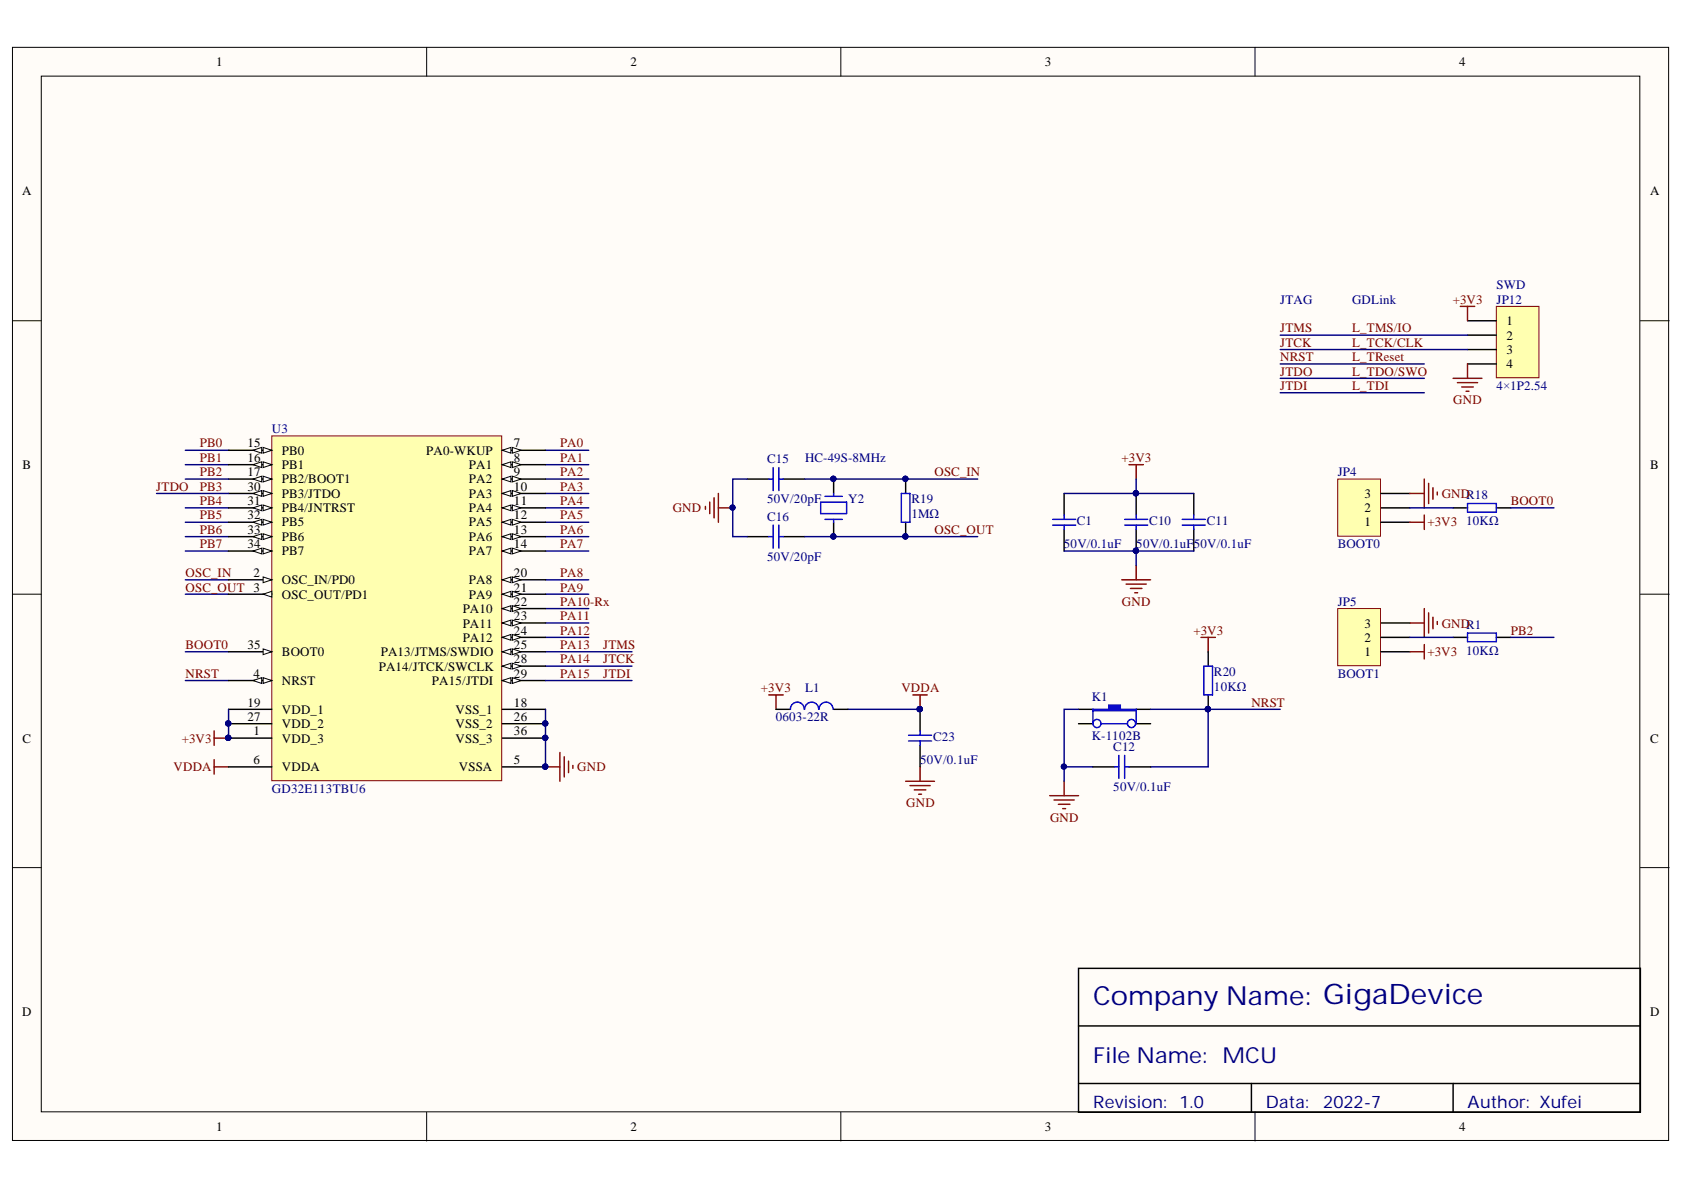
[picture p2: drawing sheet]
<svg xmlns="http://www.w3.org/2000/svg" width="297mm" height="210mm" viewBox="0 0 297 210" stroke-linecap="round" stroke-linejoin="round" font-family="sans-serif">
<defs><g id="words">
<text font-size="4.6" fill="#000080" x="192.8" y="177.2">Company Name: GigaDevice</text>
<text font-size="3.9" fill="#000080" x="192.8" y="187.6">File Name: MCU</text>
<g font-size="3" fill="#000080">
<text x="192.8" y="195.4">Revision:</text>
<text x="208" y="195.4">1.0</text>
<text x="223.3" y="195.4">Data:</text>
<text x="233.4" y="195.4">2022-7</text>
<text x="258.9" y="195.4">Author: Xufei</text>
</g>
<g font-size="2.3">
<text x="38.1" y="11.7">1</text>
<text x="111.2" y="11.7">2</text>
<text x="184.3" y="11.7">3</text>
<text x="257.4" y="11.7">4</text>
<text x="3.9" y="34.5">A</text>
<text x="291.1" y="34.5">A</text>
<text x="265.7" y="57.4">1</text>
<text x="265.7" y="59.9">2</text>
<text x="265.7" y="62.4">3</text>
<text x="265.7" y="65">4</text>
<text x="4" y="82.7">B</text>
<text x="43.6" y="78.9">15</text>
<text x="43.6" y="81.5">16</text>
<text x="43.6" y="84">17</text>
<text x="49.7" y="80.2">PB0</text>
<text x="49.7" y="82.7">PB1</text>
<text x="75.2" y="80.2">PA0-WKUP</text>
<text x="82.7" y="82.7">PA1</text>
<text x="90.7" y="78.9">7</text>
<text x="90.7" y="81.5">8</text>
<text x="90.7" y="84">9</text>
<text x="291.1" y="82.7">B</text>
<text x="43.6" y="86.5">30</text>
<text x="43.6" y="89.1">31</text>
<text x="49.7" y="85.3">PB2/BOOT1</text>
<text x="49.7" y="87.8">PB3/JTDO</text>
<text x="82.7" y="85.3">PA2</text>
<text x="82.7" y="87.8">PA3</text>
<text x="90.7" y="86.5">10</text>
<text x="90.7" y="89.1">11</text>
<text x="240.7" y="87.8">3</text>
<text x="43.6" y="91.6">32</text>
<text x="43.6" y="94.1">33</text>
<text x="49.7" y="90.3">PB4/JNTRST</text>
<text x="49.7" y="92.9">PB5</text>
<text x="49.7" y="95.4">PB6</text>
<text x="82.7" y="90.3">PA4</text>
<text x="82.7" y="92.9">PA5</text>
<text x="82.7" y="95.4">PA6</text>
<text x="90.7" y="91.6">12</text>
<text x="90.7" y="94.1">13</text>
<text x="240.7" y="92.9">1</text>
<text x="240.7" y="90.3">2</text>
<text x="43.6" y="96.7">34</text>
<text x="44.7" y="101.7">2</text>
<text x="49.7" y="97.9">PB7</text>
<text x="82.7" y="97.9">PA7</text>
<text x="90.7" y="96.7">14</text>
<text x="90.7" y="101.7">20</text>
<text x="49.7" y="103">OSC_IN/PD0</text>
<text x="49.7" y="105.6">OSC_OUT/PD1</text>
<text x="82.7" y="103">PA8</text>
<text x="82.7" y="105.6">PA9</text>
<text x="90.7" y="106.9">22</text>
<text x="90.7" y="104.4">21</text>
<text x="81.6" y="108.2">PA10</text>
<text x="81.6" y="110.7">PA11</text>
<text x="81.6" y="113.2">PA12</text>
<text x="90.7" y="109.4">23</text>
<text x="90.7" y="112">24</text>
<text x="240.7" y="113.2">2</text>
<text x="240.7" y="110.7">3</text>
<text x="43.6" y="114.5">35</text>
<text x="44.7" y="119.6">4</text>
<text x="49.7" y="115.8">BOOT0</text>
<text x="66.8" y="118.3">PA14/JTCK/SWCLK</text>
<text x="67.1" y="115.8">PA13/JTMS/SWDIO</text>
<text x="90.7" y="114.5">25</text>
<text x="90.7" y="117">28</text>
<text x="90.7" y="119.6">29</text>
<text x="240.7" y="115.8">1</text>
<text x="43.6" y="124.6">19</text>
<text x="49.7" y="120.8">NRST</text>
<text x="49.7" y="125.9">VDD_1</text>
<text x="76.2" y="120.8">PA15/JTDI</text>
<text x="80.3" y="125.9">VSS_1</text>
<text x="90.7" y="124.6">18</text>
<text x="4" y="131">C</text>
<text x="43.6" y="127.2">27</text>
<text x="44.7" y="129.7">1</text>
<text x="49.7" y="128.4">VDD_2</text>
<text x="49.7" y="131">VDD_3</text>
<text x="80.3" y="128.4">VSS_2</text>
<text x="80.3" y="131">VSS_3</text>
<text x="90.7" y="127.2">26</text>
<text x="90.7" y="129.7">36</text>
<text x="291.1" y="131">C</text>
<text x="44.7" y="134.8">6</text>
<text x="49.7" y="136">VDDA</text>
<text x="80.9" y="136">VSSA</text>
<text x="90.7" y="134.8">5</text>
<text x="3.9" y="179.2">D</text>
<text x="291.1" y="179.2">D</text>
<text x="38.1" y="199.5">1</text>
<text x="111.2" y="199.5">2</text>
<text x="184.3" y="199.5">3</text>
<text x="257.4" y="199.5">4</text>
</g>
<g font-size="2.3" fill="#000080">
<text x="225.8" y="53.6">JTAG</text>
<text x="238.5" y="53.6">GDLink</text>
<text x="263.9" y="53.6">JP12</text>
<text x="263.9" y="51">SWD</text>
<text x="263.9" y="68.8">4×1P2.54</text>
<text x="48" y="76.4">U3</text>
<text x="135.3" y="81.7">C15</text>
<text x="142" y="81.5">HC-49S-8MHz</text>
<text x="236" y="84">JP4</text>
<text x="135.3" y="88.8">50V/20pF</text>
<text x="149.6" y="88.8">Y2</text>
<text x="160.8" y="88.8">R19</text>
<text x="135.3" y="91.8">C16</text>
<text x="160.8" y="91.3">1MΩ</text>
<text x="189.9" y="92.6">C1</text>
<text x="202.7" y="92.6">C10</text>
<text x="212.9" y="92.6">C11</text>
<text x="258.6" y="92.6">10KΩ</text>
<text x="135.3" y="98.9">50V/20pF</text>
<text x="187.7" y="96.7">50V/0.1uF</text>
<text x="200.4" y="96.7">50V/0.1uF</text>
<text x="210.6" y="96.7">50V/0.1uF</text>
<text x="236" y="96.7">BOOT0</text>
<text x="236" y="106.9">JP5</text>
<text x="214.1" y="119.3">R20</text>
<text x="236" y="119.6">BOOT1</text>
<text x="258.6" y="115.5">10KΩ</text>
<text x="142" y="122.1">L1</text>
<text x="192.6" y="123.6">K1</text>
<text x="214.1" y="121.8">10KΩ</text>
<text x="136.8" y="127.2">0603-22R</text>
<text x="164.6" y="130.7">C23</text>
<text x="192.6" y="130.5">K-1102B</text>
<text x="162.3" y="134.8">50V/0.1uF</text>
<text x="196.4" y="132.5">C12</text>
<text x="48" y="139.8">GD32E113TBU6</text>
<text x="196.4" y="139.6">50V/0.1uF</text>
</g>
<g font-size="2.3" fill="#800000">
<text x="256.3" y="53.6">+3V3</text>
<text x="225.8" y="58.6">JTMS</text>
<text x="238.5" y="58.6">L_TMS/IO</text>
<text x="225.8" y="61.2">JTCK</text>
<text x="225.8" y="63.7">NRST</text>
<text x="238.5" y="61.2">L_TCK/CLK</text>
<text x="238.5" y="63.7">L_TReset</text>
<text x="225.8" y="68.8">JTDI</text>
<text x="225.8" y="66.2">JTDO</text>
<text x="238.5" y="68.8">L_TDI</text>
<text x="238.5" y="66.2">L_TDO/SWO</text>
<text x="256.3" y="71.3">GND</text>
<text x="35.3" y="81.5">PB1</text>
<text x="35.3" y="78.9">PB0</text>
<text x="35.3" y="84">PB2</text>
<text x="98.8" y="78.9">PA0</text>
<text x="98.8" y="81.5">PA1</text>
<text x="98.8" y="84">PA2</text>
<text x="164.8" y="84">OSC_IN</text>
<text x="197.8" y="81.5">+3V3</text>
<text x="27.6" y="86.5">JTDO</text>
<text x="35.3" y="86.5">PB3</text>
<text x="35.3" y="89.1">PB4</text>
<text x="98.8" y="86.5">PA3</text>
<text x="98.8" y="89.1">PA4</text>
<text x="254.3" y="87.8">GNDR18</text>
<text x="266.5" y="89.1">BOOT0</text>
<text x="35.3" y="94.1">PB6</text>
<text x="35.3" y="91.6">PB5</text>
<text x="98.8" y="94.1">PA6</text>
<text x="98.8" y="91.6">PA5</text>
<text x="118.7" y="90.3">GND</text>
<text x="164.8" y="94.1">OSC_OUT</text>
<text x="251.8" y="92.9">+3V3</text>
<text x="32.7" y="101.7">OSC_IN</text>
<text x="35.3" y="96.7">PB7</text>
<text x="98.8" y="96.7">PA7</text>
<text x="98.8" y="101.7">PA8</text>
<text x="32.7" y="104.4">OSC_OUT 3</text>
<text x="98.8" y="104.4">PA9</text>
<text x="98.8" y="106.9">PA10-Rx</text>
<text x="197.9" y="106.9">GND</text>
<text x="98.8" y="112">PA12</text>
<text x="98.8" y="109.4">PA11</text>
<text x="210.5" y="112">+3V3</text>
<text x="254.3" y="110.7">GNDR1</text>
<text x="266.5" y="112">PB2</text>
<text x="32.7" y="119.6">NRST</text>
<text x="32.7" y="114.5">BOOT0</text>
<text x="98.8" y="114.5">PA13</text>
<text x="98.8" y="117">PA14</text>
<text x="98.8" y="119.6">PA15</text>
<text x="106.4" y="114.5">JTMS</text>
<text x="106.4" y="117">JTCK</text>
<text x="106.4" y="119.6">JTDI</text>
<text x="251.8" y="115.8">+3V3</text>
<text x="134.2" y="122.1">+3V3</text>
<text x="159" y="122.1">VDDA</text>
<text x="220.7" y="124.6">NRST</text>
<text x="32.1" y="131">+3V3</text>
<text x="30.6" y="136">VDDA</text>
<text x="101.8" y="136">GND</text>
<text x="159.8" y="142.4">GND</text>
<text x="185.2" y="144.9">GND</text>
</g>
</g></defs>
<g fill="#fffcf8" stroke="#000" stroke-width=".18">
<path d="M2.2 8.4h292.1v192.8h-292.1z"/>
<path d="M7.3 13.4h281.9v182.7h-281.9z"/>
</g>
<path d="M75.3 8.4v5M148.3 8.4v5M221.4 8.4v5M2.2 56.6h5.1M289.3 56.6h5.1M2.2 104.8h5.1M289.3 104.8h5.1M2.2 153h5.1M289.3 153h5.1M75.3 196.2v5.1M148.3 196.2v5.1M221.4 196.2v5.1" fill="none" stroke="#000" stroke-width=".18"/>
<g fill="none" stroke="#000" stroke-width=".25">
<path d="M131.8 84.5h3.8M131.8 94.7h3.8M138.1 84.5h3.9M138.1 94.7h3.9M147 84.5v2.5M147 92.1v2.6M159.7 84.5v2.5M159.7 92.1v2.6M190.2 125.1h2.6M200.4 125.1h2.5M190.2 170.8h99.1v25.4h-99.1zM190.2 181h99.1"/>
<path d="M190.2 191.1h99.1M220.7 191.1v5.1M256.3 191.1v5.1"/>
</g>
<g fill="none" stroke="#00f" stroke-width=".25">
<path d="M135.6 84.5h.8M135.6 94.7h.8M136.4 82.5v4M136.4 92.6v4.1M137.4 84.5h.7M137.4 82.5v4M137.4 92.6v4.1M137.4 94.7h.7M144.8 88.6h4.5v2h-4.5zM145.5 87.5h3.1M145.5 91.6h3.1M147 87v.5"/>
<path d="M147 91.6v.5M159 87h1.5v5.1h-1.5z"/>
</g>
<g fill="#000080" stroke="#000080" stroke-width=".18">
<circle cx="147" cy="94.6" r=".46"/>
<circle cx="147" cy="84.5" r=".46"/>
<circle cx="129.2" cy="89.5" r=".46"/>
<circle cx="159.7" cy="94.6" r=".46"/>
<circle cx="159.7" cy="84.5" r=".46"/>
</g>
<path d="M131.8 84.5h-2.5v10.2h2.5M142 84.5h30.5M142 94.7h30.5M32.7 102.3h7.6M32.7 104.8h7.6" fill="none" stroke="#000080" stroke-width=".25"/>
<path d="M124.4 89.3v.5M125.2 88.6v2M126 87.8v3.6M126.7 87v5.1M126.7 89.6h2.6" fill="none" stroke="#800000" stroke-width=".25"/>
<path d="M192.8 125.1h2.8v-.7h2v.7h2.8v.3h-7.6z" fill-rule="evenodd" fill="#00f"/>
<g fill="none" stroke="#00f" stroke-width=".25">
<path d="M258.9 88.8h5v1.5h-5zM212.4 117.5h1.5v5.1h-1.5zM192.8 125.1h2.8v-.7h2v.7h2.8v.3h-7.6zM192.8 125.1v2.6M194.3 127.7h4.6M196.6 135.3h.8M197.4 133.2v4.1M198.4 135.3h.7M198.4 133.2v4.1M200.4 125.1v2.6"/>
<circle cx="193.5" cy="127.6" r=".72"/>
<circle cx="199.6" cy="127.6" r=".72"/>
</g>
<path d="M256.3 89.6h2.6M263.9 89.6h2.6M213.1 115v2.5M190.2 127.7h2.6M192.8 135.3h3.8M199.1 135.3h3.8M200.4 127.7h2.5M213.1 122.6v2.5" fill="none" stroke="#000" stroke-width=".25"/>
<path d="M211.8 112.4h2.6M213.1 112.4v2.6M187.7 137.8v2.5M185.2 140.3h5M185.9 141.1h3.6M186.7 141.9h2M187.4 142.6h.6" fill="none" stroke="#800000" stroke-width=".25"/>
<path d="M32.7 120h7.6M187.7 135.3h5.1M190.2 125.1h-2.5v12.7M202.9 125.1h22.9M213.1 125.1v10.2h-10.2" fill="none" stroke="#000080" stroke-width=".25"/>
<g fill="#000080" stroke="#000080" stroke-width=".18">
<circle cx="187.7" cy="135.2" r=".46"/>
<circle cx="213" cy="125.1" r=".47"/>
</g>
<path d="M236 84.5h7.5v10.1h-7.5z" fill="#ffffb0" stroke="#800000" stroke-width=".18"/>
<path d="M200.4 87v3.8M200.4 93.4v3.8M210.6 87v3.8M210.6 93.4v3.8M243.6 92.1h5.1M243.6 89.6h5.1M243.6 87h5.1M136.9 125.1h2.5M147 125.1h2.6M162.3 125.1v3.8M162.3 131.5v3.8" fill="none" stroke="#000" stroke-width=".25"/>
<g fill="none" stroke="#800000" stroke-width=".25">
<path d="M199.1 82h2.6M200.4 82v2.5M200.4 99.7v2.6M248.7 87h2.5M248.7 92.1h2.5M251.2 84.5v5.1M251.2 90.8v2.6M252 85.3v3.5M252.8 86v2.1M253.5 86.8v.5M197.9 102.3h5M198.6 103h3.6"/>
<path d="M199.4 103.8h2M200.2 104.6h.5M37.8 128.9v2.6M37.8 134v2.5M37.8 130.2h2.5M37.8 135.3h2.5M96.2 135.3h2.6M98.8 132.7v5.1M99.5 133.5v3.5M100.3 134.3v2M101 135v.5M135.6 122.6h2.5"/>
<path d="M136.9 122.6v2.5M159.7 137.8h5.1M160.5 138.6h3.6M161 122.6h2.6M161.3 139.3h2M162.3 122.6v2.5M162.3 135.3v2.5M162 140.1h.5"/>
</g>
<g fill="none" stroke="#000080" stroke-width=".25">
<path d="M32.7 79.4h7.6M96.2 79.4h7.6M32.7 89.6h7.6M32.7 82h7.6M32.7 97.2h7.6M32.7 94.7h7.6M32.7 92.1h7.6M96.2 89.6h7.6M96.2 82h7.6M96.2 84.5h7.6M96.2 87h7.6M96.2 97.2h7.6"/>
<path d="M96.2 94.7h7.6M96.2 92.1h7.6M200.4 84.5v2.5h10.2M210.6 97.2h-10.2v2.5M248.7 89.6h7.6M266.5 89.6h7.6M32.7 115h7.6M96.2 115h15.3M96.2 102.3h7.6M96.2 104.8h7.6M96.2 107.3h7.6M96.2 109.9h7.6"/>
<path d="M96.2 112.4h7.6M96.2 117.5h15.3M149.6 125.1h12.7"/>
</g>
<g fill="#000080" stroke="#000080" stroke-width=".18">
<circle cx="200.4" cy="97.1" r=".46"/>
<circle cx="200.4" cy="87" r=".46"/>
<circle cx="40.3" cy="130.1" r=".46"/>
<circle cx="96.2" cy="135.2" r=".46"/>
<circle cx="162.2" cy="125.1" r=".47"/>
</g>
<g fill="none" stroke="#00f" stroke-width=".25">
<path d="M198.4 91.6h4M198.4 92.6h4M200.4 90.8v.8M200.4 92.6v.8M208.5 91.6h4.1M208.5 92.6h4.1M210.6 90.8v.8M210.6 92.6v.8M141.9 125.1a1.22 1.22 0 0 0-1.3-1.3 1.22 1.22 0 0 0-1.2 1.3M144.4 125.1a1.23 1.23 0 0 0-1.2-1.3 1.23 1.23 0 0 0-1.3 1.3M146.9 125.1a1.23 1.23 0 0 0-1.2-1.3 1.23 1.23 0 0 0-1.2 1.3M160.3 129.7h4"/>
<path d="M160.3 130.7h4M162.3 128.9v.8M162.3 130.7v.8"/>
</g>
<path d="M47.9 76.9h40.6v60.8h-40.6z" fill="#ffffb0" stroke="#800000" stroke-width=".18"/>
<path d="M40.3 115h7.6" fill="none" stroke="#000" stroke-width=".25"/>
<path d="M46.4 114.5l1.5 .5-1.5 .5z" fill="#fffcf8"/>
<path d="M46.4 114.5l1.5 .5-1.5 .5z" fill="none" stroke="#000" stroke-width=".18"/>
<path d="M40.3 120h7.6" fill="none" stroke="#000" stroke-width=".25"/>
<path d="M46.4 119.5l1.5 .5-1.5 .5z" fill="#fffcf8"/>
<path d="M46.4 119.5l1.5 .5-1.5 .5z" fill="none" stroke="#000" stroke-width=".18"/>
<path d="M44.6 120l1.6-.5v1z" fill="#fffcf8"/>
<path d="M44.6 120l1.6-.5v1z" fill="none" stroke="#000" stroke-width=".18"/>
<path d="M40.3 102.3h7.6" fill="none" stroke="#000" stroke-width=".25"/>
<path d="M46.4 101.8l1.5 .5-1.5 .5z" fill="#fffcf8"/>
<path d="M46.4 101.8l1.5 .5-1.5 .5z" fill="none" stroke="#000" stroke-width=".18"/>
<path d="M40.3 104.8h7.6" fill="none" stroke="#000" stroke-width=".25"/>
<path d="M46.4 104.8l1.5-.5v1z" fill="#fffcf8"/>
<path d="M46.4 104.8l1.5-.5v1z" fill="none" stroke="#000" stroke-width=".18"/>
<path d="M88.6 79.4h7.6" fill="none" stroke="#000" stroke-width=".25"/>
<path d="M88.6 79.4l1.5-.5v1z" fill="#fffcf8"/>
<path d="M88.6 79.4l1.5-.5v1z" fill="none" stroke="#000" stroke-width=".18"/>
<path d="M90.4 78.9l1.5 .5-1.5 .5z" fill="#fffcf8"/>
<path d="M90.4 78.9l1.5 .5-1.5 .5z" fill="none" stroke="#000" stroke-width=".18"/>
<path d="M88.6 82h7.6" fill="none" stroke="#000" stroke-width=".25"/>
<path d="M88.6 82l1.5-.5v1z" fill="#fffcf8"/>
<path d="M88.6 82l1.5-.5v1z" fill="none" stroke="#000" stroke-width=".18"/>
<path d="M90.4 81.5l1.5 .5-1.5 .5z" fill="#fffcf8"/>
<path d="M90.4 81.5l1.5 .5-1.5 .5z" fill="none" stroke="#000" stroke-width=".18"/>
<path d="M88.6 107.3h7.6" fill="none" stroke="#000" stroke-width=".25"/>
<path d="M88.6 107.3l1.5-.5v1.1z" fill="#fffcf8"/>
<path d="M88.6 107.3l1.5-.5v1.1z" fill="none" stroke="#000" stroke-width=".18"/>
<path d="M90.4 106.8l1.5 .5-1.5 .6z" fill="#fffcf8"/>
<path d="M90.4 106.8l1.5 .5-1.5 .6z" fill="none" stroke="#000" stroke-width=".18"/>
<path d="M88.6 109.9h7.6" fill="none" stroke="#000" stroke-width=".25"/>
<path d="M88.6 109.9l1.5-.5v1z" fill="#fffcf8"/>
<path d="M88.6 109.9l1.5-.5v1z" fill="none" stroke="#000" stroke-width=".18"/>
<path d="M90.4 109.4l1.5 .5-1.5 .5z" fill="#fffcf8"/>
<path d="M90.4 109.4l1.5 .5-1.5 .5z" fill="none" stroke="#000" stroke-width=".18"/>
<path d="M88.6 112.4h7.6" fill="none" stroke="#000" stroke-width=".25"/>
<path d="M88.6 112.4l1.5-.5v1z" fill="#fffcf8"/>
<path d="M88.6 112.4l1.5-.5v1z" fill="none" stroke="#000" stroke-width=".18"/>
<path d="M90.4 111.9l1.5 .5-1.5 .5z" fill="#fffcf8"/>
<path d="M90.4 111.9l1.5 .5-1.5 .5z" fill="none" stroke="#000" stroke-width=".18"/>
<path d="M88.6 115h7.6" fill="none" stroke="#000" stroke-width=".25"/>
<path d="M88.6 115l1.5-.5v1z" fill="#fffcf8"/>
<path d="M88.6 115l1.5-.5v1z" fill="none" stroke="#000" stroke-width=".18"/>
<path d="M90.4 114.5l1.5 .5-1.5 .5z" fill="#fffcf8"/>
<path d="M90.4 114.5l1.5 .5-1.5 .5z" fill="none" stroke="#000" stroke-width=".18"/>
<path d="M88.6 117.5h7.6" fill="none" stroke="#000" stroke-width=".25"/>
<path d="M88.6 117.5l1.5-.5v1z" fill="#fffcf8"/>
<path d="M88.6 117.5l1.5-.5v1z" fill="none" stroke="#000" stroke-width=".18"/>
<path d="M90.4 117l1.5 .5-1.5 .5z" fill="#fffcf8"/>
<path d="M90.4 117l1.5 .5-1.5 .5z" fill="none" stroke="#000" stroke-width=".18"/>
<path d="M88.6 120h7.6" fill="none" stroke="#000" stroke-width=".25"/>
<path d="M88.6 120l1.5-.5v1z" fill="#fffcf8"/>
<path d="M88.6 120l1.5-.5v1z" fill="none" stroke="#000" stroke-width=".18"/>
<path d="M90.4 119.5l1.5 .5-1.5 .5z" fill="#fffcf8"/>
<path d="M90.4 119.5l1.5 .5-1.5 .5z" fill="none" stroke="#000" stroke-width=".18"/>
<path d="M88.6 84.5h7.6" fill="none" stroke="#000" stroke-width=".25"/>
<path d="M88.6 84.5l1.5-.5v1z" fill="#fffcf8"/>
<path d="M88.6 84.5l1.5-.5v1z" fill="none" stroke="#000" stroke-width=".18"/>
<path d="M90.4 84l1.5 .5-1.5 .5z" fill="#fffcf8"/>
<path d="M90.4 84l1.5 .5-1.5 .5z" fill="none" stroke="#000" stroke-width=".18"/>
<path d="M88.6 87h7.6" fill="none" stroke="#000" stroke-width=".25"/>
<path d="M88.6 87l1.5-.5v1z" fill="#fffcf8"/>
<path d="M88.6 87l1.5-.5v1z" fill="none" stroke="#000" stroke-width=".18"/>
<path d="M90.4 86.5l1.5 .5-1.5 .5z" fill="#fffcf8"/>
<path d="M90.4 86.5l1.5 .5-1.5 .5z" fill="none" stroke="#000" stroke-width=".18"/>
<path d="M88.6 89.6h7.6" fill="none" stroke="#000" stroke-width=".25"/>
<path d="M88.6 89.6l1.5-.5v1z" fill="#fffcf8"/>
<path d="M88.6 89.6l1.5-.5v1z" fill="none" stroke="#000" stroke-width=".18"/>
<path d="M90.4 89.1l1.5 .5-1.5 .5z" fill="#fffcf8"/>
<path d="M90.4 89.1l1.5 .5-1.5 .5z" fill="none" stroke="#000" stroke-width=".18"/>
<path d="M88.6 92.1h7.6" fill="none" stroke="#000" stroke-width=".25"/>
<path d="M88.6 92.1l1.5-.5v1z" fill="#fffcf8"/>
<path d="M88.6 92.1l1.5-.5v1z" fill="none" stroke="#000" stroke-width=".18"/>
<path d="M90.4 91.6l1.5 .5-1.5 .5z" fill="#fffcf8"/>
<path d="M90.4 91.6l1.5 .5-1.5 .5z" fill="none" stroke="#000" stroke-width=".18"/>
<path d="M88.6 94.7h7.6" fill="none" stroke="#000" stroke-width=".25"/>
<path d="M88.6 94.7l1.5-.6v1.1z" fill="#fffcf8"/>
<path d="M88.6 94.7l1.5-.6v1.1z" fill="none" stroke="#000" stroke-width=".18"/>
<path d="M90.4 94.1l1.5 .6-1.5 .5z" fill="#fffcf8"/>
<path d="M90.4 94.1l1.5 .6-1.5 .5z" fill="none" stroke="#000" stroke-width=".18"/>
<path d="M88.6 97.2h7.6" fill="none" stroke="#000" stroke-width=".25"/>
<path d="M88.6 97.2l1.5-.5v1z" fill="#fffcf8"/>
<path d="M88.6 97.2l1.5-.5v1z" fill="none" stroke="#000" stroke-width=".18"/>
<path d="M90.4 96.7l1.5 .5-1.5 .5z" fill="#fffcf8"/>
<path d="M90.4 96.7l1.5 .5-1.5 .5z" fill="none" stroke="#000" stroke-width=".18"/>
<path d="M88.6 102.3h7.6" fill="none" stroke="#000" stroke-width=".25"/>
<path d="M88.6 102.3l1.5-.5v1z" fill="#fffcf8"/>
<path d="M88.6 102.3l1.5-.5v1z" fill="none" stroke="#000" stroke-width=".18"/>
<path d="M90.4 101.8l1.5 .5-1.5 .5z" fill="#fffcf8"/>
<path d="M90.4 101.8l1.5 .5-1.5 .5z" fill="none" stroke="#000" stroke-width=".18"/>
<path d="M88.6 104.8h7.6" fill="none" stroke="#000" stroke-width=".25"/>
<path d="M88.6 104.8l1.5-.5v1z" fill="#fffcf8"/>
<path d="M88.6 104.8l1.5-.5v1z" fill="none" stroke="#000" stroke-width=".18"/>
<path d="M90.4 104.3l1.5 .5-1.5 .5z" fill="#fffcf8"/>
<path d="M90.4 104.3l1.5 .5-1.5 .5z" fill="none" stroke="#000" stroke-width=".18"/>
<path d="M40.3 79.4h7.6" fill="none" stroke="#000" stroke-width=".25"/>
<path d="M46.4 78.9l1.5 .5-1.5 .5z" fill="#fffcf8"/>
<path d="M46.4 78.9l1.5 .5-1.5 .5z" fill="none" stroke="#000" stroke-width=".18"/>
<path d="M44.6 79.4l1.6-.5v1z" fill="#fffcf8"/>
<path d="M44.6 79.4l1.6-.5v1z" fill="none" stroke="#000" stroke-width=".18"/>
<path d="M40.3 82h7.6" fill="none" stroke="#000" stroke-width=".25"/>
<path d="M46.4 81.5l1.5 .5-1.5 .5z" fill="#fffcf8"/>
<path d="M46.4 81.5l1.5 .5-1.5 .5z" fill="none" stroke="#000" stroke-width=".18"/>
<path d="M44.6 82l1.6-.5v1z" fill="#fffcf8"/>
<path d="M44.6 82l1.6-.5v1z" fill="none" stroke="#000" stroke-width=".18"/>
<path d="M40.3 84.5h7.6" fill="none" stroke="#000" stroke-width=".25"/>
<path d="M46.4 84l1.5 .5-1.5 .5z" fill="#fffcf8"/>
<path d="M46.4 84l1.5 .5-1.5 .5z" fill="none" stroke="#000" stroke-width=".18"/>
<path d="M44.6 84.5l1.6-.5v1z" fill="#fffcf8"/>
<path d="M44.6 84.5l1.6-.5v1z" fill="none" stroke="#000" stroke-width=".18"/>
<path d="M40.3 87h7.6" fill="none" stroke="#000" stroke-width=".25"/>
<path d="M46.4 86.5l1.5 .5-1.5 .5z" fill="#fffcf8"/>
<path d="M46.4 86.5l1.5 .5-1.5 .5z" fill="none" stroke="#000" stroke-width=".18"/>
<path d="M44.6 87l1.6-.5v1z" fill="#fffcf8"/>
<path d="M44.6 87l1.6-.5v1z" fill="none" stroke="#000" stroke-width=".18"/>
<path d="M40.3 89.6h7.6" fill="none" stroke="#000" stroke-width=".25"/>
<path d="M46.4 89.1l1.5 .5-1.5 .5z" fill="#fffcf8"/>
<path d="M46.4 89.1l1.5 .5-1.5 .5z" fill="none" stroke="#000" stroke-width=".18"/>
<path d="M44.6 89.6l1.6-.5v1z" fill="#fffcf8"/>
<path d="M44.6 89.6l1.6-.5v1z" fill="none" stroke="#000" stroke-width=".18"/>
<path d="M40.3 92.1h7.6" fill="none" stroke="#000" stroke-width=".25"/>
<path d="M46.4 91.6l1.5 .5-1.5 .5z" fill="#fffcf8"/>
<path d="M46.4 91.6l1.5 .5-1.5 .5z" fill="none" stroke="#000" stroke-width=".18"/>
<path d="M44.6 92.1l1.6-.5v1z" fill="#fffcf8"/>
<path d="M44.6 92.1l1.6-.5v1z" fill="none" stroke="#000" stroke-width=".18"/>
<path d="M40.3 94.7h7.6" fill="none" stroke="#000" stroke-width=".25"/>
<path d="M46.4 94.1l1.5 .6-1.5 .5z" fill="#fffcf8"/>
<path d="M46.4 94.1l1.5 .6-1.5 .5z" fill="none" stroke="#000" stroke-width=".18"/>
<path d="M44.6 94.7l1.6-.6v1.1z" fill="#fffcf8"/>
<path d="M44.6 94.7l1.6-.6v1.1z" fill="none" stroke="#000" stroke-width=".18"/>
<path d="M40.3 97.2h7.6" fill="none" stroke="#000" stroke-width=".25"/>
<path d="M46.4 96.7l1.5 .5-1.5 .5z" fill="#fffcf8"/>
<path d="M46.4 96.7l1.5 .5-1.5 .5z" fill="none" stroke="#000" stroke-width=".18"/>
<path d="M44.6 97.2l1.6-.5v1z" fill="#fffcf8"/>
<path d="M44.6 97.2l1.6-.5v1z" fill="none" stroke="#000" stroke-width=".18"/>
<path d="M256.3 112.4h2.6M263.9 112.4h2.6M40.3 125.1h7.6M40.3 127.7h7.6M40.3 130.2h7.6M40.3 135.3h7.6M88.6 125.1h7.6M88.6 127.7h7.6M88.6 130.2h7.6M88.6 135.3h7.6" fill="none" stroke="#000" stroke-width=".25"/>
<g fill="#000080" stroke="#000080" stroke-width=".18">
<circle cx="40.3" cy="127.6" r=".46"/>
<circle cx="40.3" cy="130.1" r=".46"/>
<circle cx="96.2" cy="127.6" r=".46"/>
<circle cx="96.2" cy="130.1" r=".46"/>
<circle cx="96.2" cy="135.2" r=".46"/>
</g>
<path d="M225.8 64.2h25.4M225.8 66.7h25.4M225.8 69.3h25.4M27.6 87h12.7M40.3 125.1v5.1M96.2 125.1v10.2M96.2 120h15.3" fill="none" stroke="#000080" stroke-width=".25"/>
<path d="M258.9 111.7h5v1.5h-5z" fill="none" stroke="#00f" stroke-width=".25"/>
<path d="M236 107.3h7.5v10.1h-7.5z" fill="#ffffb0" stroke="#800000" stroke-width=".18"/>
<path d="M187.7 87v3.8M187.7 93.4v3.8M243.6 115h5.1M243.6 112.4h5.1M243.6 109.9h5.1" fill="none" stroke="#000" stroke-width=".25"/>
<path d="M248.7 109.9h2.5M248.7 115h2.5M251.2 107.3v5.1M251.2 113.7v2.5M252 108.1v3.6M252.8 108.9v2M253.5 109.6v.5" fill="none" stroke="#800000" stroke-width=".25"/>
<path d="M32.7 84.5h7.6M187.7 87h12.7M187.7 97.2h12.7M248.7 112.4h7.6M266.5 112.4h7.6" fill="none" stroke="#000080" stroke-width=".25"/>
<path d="M185.7 91.6h4M185.7 92.6h4M187.7 90.8v.8M187.7 92.6v.8" fill="none" stroke="#00f" stroke-width=".25"/>
<g fill="#000080" stroke="#000080" stroke-width=".18">
<circle cx="200.4" cy="87" r=".46"/>
<circle cx="200.4" cy="97.1" r=".46"/>
</g>
<path d="M263.9 54h7.6v12.6h-7.6z" fill="#ffffb0" stroke="#800000" stroke-width=".18"/>
<path d="M258.9 56.6h5M258.9 59.1h5M258.9 61.7h5M258.9 64.2h5" fill="none" stroke="#000" stroke-width=".25"/>
<path d="M257.6 54h2.5M258.9 54v2.6M256.3 66.7h5.1M257.1 67.5h3.5M257.8 68.3h2.1M258.6 69h.5M258.9 64.2v2.5" fill="none" stroke="#800000" stroke-width=".25"/>
<path d="M225.8 59.1h33.1M225.8 61.7h33.1" fill="none" stroke="#000080" stroke-width=".25"/>
<use href="#words"/>
</svg>
